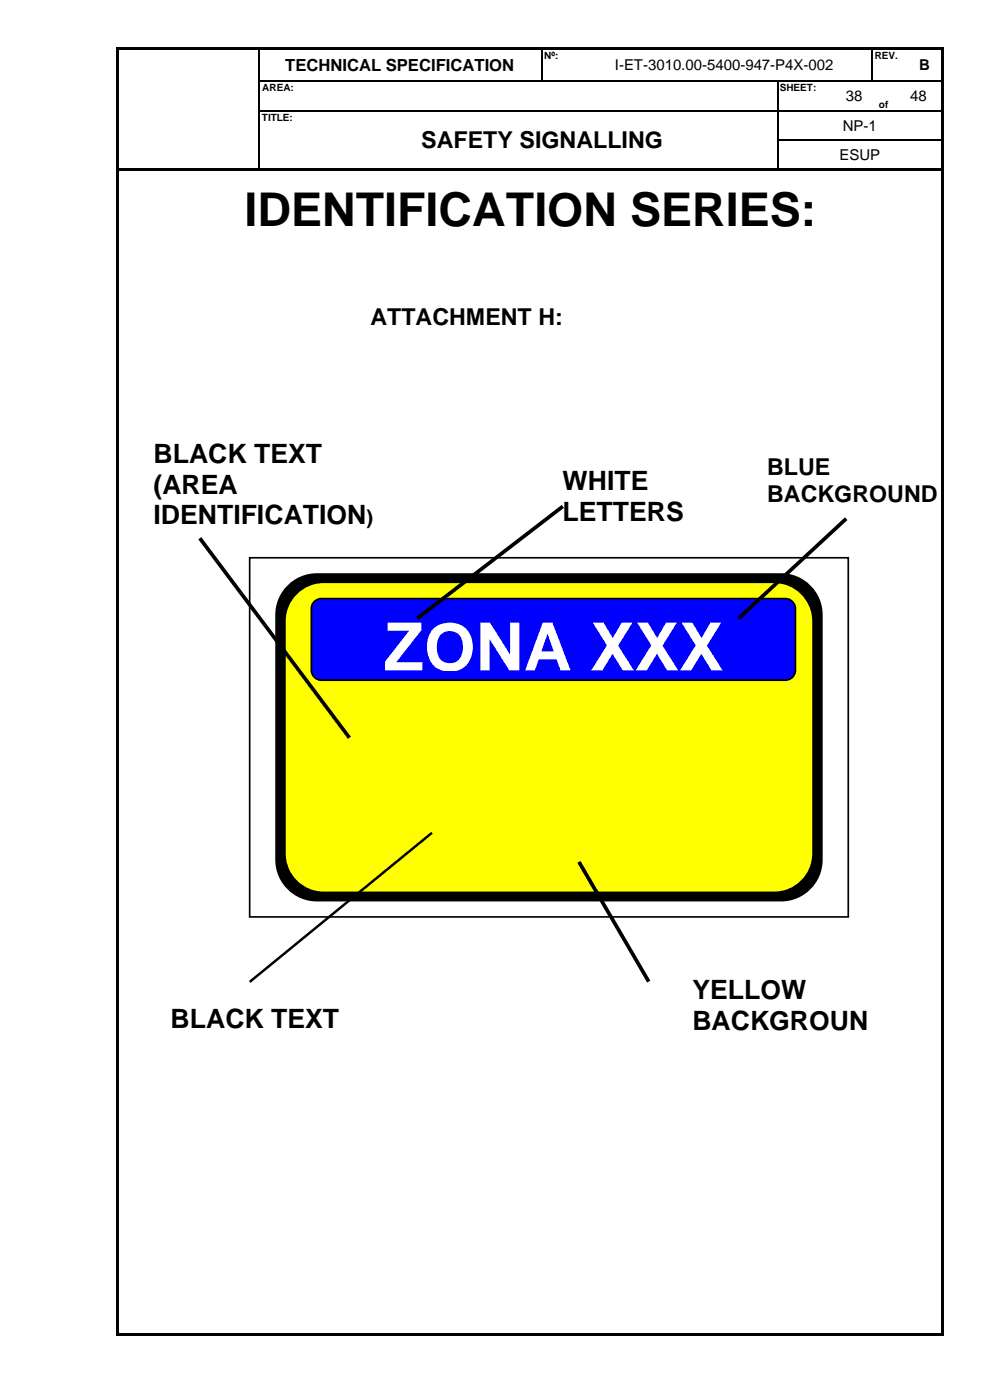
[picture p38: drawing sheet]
<svg xmlns="http://www.w3.org/2000/svg" width="210mm" height="297mm" viewBox="0 0 210 297" stroke-linecap="round" stroke-linejoin="round" font-family="sans-serif">
<defs><g id="words">
<text font-size="14.1" fill="#fff" x="81.3" y="142.2">ZONA XXX</text>
<text font-size="9.9" x="51.9" y="48">IDENTIFICATION SERIES:</text>
<g font-size="5.7">
<text x="32.6" y="98.2">BLACK TEXT</text>
<text x="32.6" y="104.7">(AREA</text>
<text x="119.4" y="104.1">WHITE</text>
<text x="32.6" y="111.2">IDENTIFICATION</text>
<text x="119.4" y="110.6">LETTERS</text>
<text x="146.9" y="212">YELLOW</text>
<text x="36.2" y="218.1">BLACK TEXT</text>
<text x="146.9" y="218.5">BACKGROUN</text>
</g>
<g font-size="4.9">
<text x="89.4" y="31.5">SAFETY SIGNALLING</text>
<text x="78.6" y="69">ATTACHMENT H:</text>
<text x="162.8" y="100.8">BLUE</text>
<text x="162.8" y="106.4">BACKGROUND</text>
</g>
<text font-size="4.2" x="77.8" y="111.2">)</text>
<text font-size="3.5" x="60.5" y="15">TECHNICAL SPECIFICATION</text>
<g font-size="3.2">
<text x="130.4" y="14.9">I-ET-3010.00-5400-947-P4X-002</text>
<text x="195" y="14.9">B</text>
<text x="179.4" y="21.4">38</text>
<text x="193.1" y="21.4">48</text>
<text x="178.8" y="27.7">NP-1</text>
<text x="178.1" y="34">ESUP</text>
</g>
<g font-size="2.1">
<text x="115.5" y="12.5">Nº:</text>
<text x="185.6" y="12.5">REV.</text>
<text x="55.7" y="19.3">AREA:</text>
<text x="165.4" y="19.3">SHEET:</text>
<text x="186.5" y="22.9">of</text>
<text x="55.5" y="25.6">TITLE:</text>
</g>
</g></defs>
<g fill="#000">
<path d="M24.7 10h.5v.5h-.5z" fill-rule="evenodd"/>
<path d="M24.7 10h.5v.5h-.5z" fill-rule="evenodd"/>
<path d="M24.7 10.5h.5v6.5h-.5z" fill-rule="evenodd"/>
<path d="M24.7 17h.5v.3h-.5z" fill-rule="evenodd"/>
<path d="M25.2 10h29.6v.5h-29.6z" fill-rule="evenodd"/>
<path d="M54.8 10h.5v.5h-.5z" fill-rule="evenodd"/>
<path d="M54.8 17h.3v.3h-.3z" fill-rule="evenodd"/>
<path d="M55.3 10h59.5v.5h-59.5z" fill-rule="evenodd"/>
<path d="M114.8 10h.6v.5h-.6z" fill-rule="evenodd"/>
<path d="M114.8 17h.3v.3h-.3z" fill-rule="evenodd"/>
<path d="M115.4 10h7.1v.5h-7.1z" fill-rule="evenodd"/>
<path d="M122.5 10h.5v.5h-.5z" fill-rule="evenodd"/>
<path d="M122.5 17h.2v.3h-.2z" fill-rule="evenodd"/>
<path d="M123 10h61.9v.5h-61.9z" fill-rule="evenodd"/>
<path d="M164.8 17.3h.3z" fill-rule="evenodd"/>
<path d="M164.8 17h.3v.3h-.3z" fill-rule="evenodd"/>
<path d="M177.5 17h.3v.3h-.3z" fill-rule="evenodd"/>
<path d="M184.9 10h.5v.5h-.5z" fill-rule="evenodd"/>
<path d="M184.9 17h.2v.3h-.2z" fill-rule="evenodd"/>
<path d="M185.1 17h.3v.3h-.3z" fill-rule="evenodd"/>
<path d="M185.4 10h7.1v.5h-7.1z" fill-rule="evenodd"/>
<path d="M190 17h.2v.3h-.2z" fill-rule="evenodd"/>
<path d="M192.5 10h.5v.5h-.5z" fill-rule="evenodd"/>
<path d="M192.5 17h.3v.3h-.3z" fill-rule="evenodd"/>
<path d="M193 10h6.8v.5h-6.8z" fill-rule="evenodd"/>
<path d="M199.8 10h.5v.5h-.5z" fill-rule="evenodd"/>
<path d="M199.8 10h.5v.5h-.5z" fill-rule="evenodd"/>
<path d="M199.8 10.5h.5v6.5h-.5z" fill-rule="evenodd"/>
<path d="M199.8 17h.5v.3h-.5z" fill-rule="evenodd"/>
<path d="M24.7 17.3h.5v6h-.5z" fill-rule="evenodd"/>
<path d="M24.7 23.3h.5v.3h-.5z" fill-rule="evenodd"/>
<path d="M24.7 23.6h.5v6h-.5z" fill-rule="evenodd"/>
<path d="M24.7 29.6h.5v.2h-.5z" fill-rule="evenodd"/>
<path d="M24.7 29.8h.5v6h-.5z" fill-rule="evenodd"/>
<path d="M24.7 35.8h.5v.5h-.5z" fill-rule="evenodd"/>
<path d="M25.2 35.8h29.6v.5h-29.6z" fill-rule="evenodd"/>
<path d="M54.8 23.3h.3v.3h-.3z" fill-rule="evenodd"/>
<path d="M54.8 29.6h.3v.2h-.3z" fill-rule="evenodd"/>
<path d="M54.8 35.8h.5v.5h-.5z" fill-rule="evenodd"/>
<path d="M55.3 35.8h10v.5h-10z" fill-rule="evenodd"/>
<path d="M65.3 23.3h.2v.3h-.2z" fill-rule="evenodd"/>
<path d="M65.3 35.8h.5v.5h-.5z" fill-rule="evenodd"/>
<path d="M65.8 35.8h99v.5h-99z" fill-rule="evenodd"/>
<path d="M164.8 23.3h.3v.3h-.3z" fill-rule="evenodd"/>
<path d="M164.8 29.6h.3v.2h-.3z" fill-rule="evenodd"/>
<path d="M164.8 35.8h.6v.5h-.6z" fill-rule="evenodd"/>
<path d="M165.4 35.8h34.4v.5h-34.4z" fill-rule="evenodd"/>
<path d="M177.5 23.3h.3v.3h-.3z" fill-rule="evenodd"/>
<path d="M185 23.3h.2v.3h-.2z" fill-rule="evenodd"/>
<path d="M190 23.3h.2v.3h-.2z" fill-rule="evenodd"/>
<path d="M199.8 17.3h.5v6h-.5z" fill-rule="evenodd"/>
<path d="M199.8 23.3h.5v.3h-.5z" fill-rule="evenodd"/>
<path d="M199.8 23.6h.5v6h-.5z" fill-rule="evenodd"/>
<path d="M199.8 29.6h.5v.2h-.5z" fill-rule="evenodd"/>
<path d="M199.8 29.8h.5v6h-.5z" fill-rule="evenodd"/>
<path d="M199.8 35.8h.5v.5h-.5z" fill-rule="evenodd"/>
<path d="M61.1 124.3a8.6 8.6 0 0 1 6.1-2.5h98.5a8.7 8.7 0 0 1 8.7 8.7v51.9a8.7 8.7 0 0 1-8.7 8.7h-98.5a8.7 8.7 0 0 1-8.6-8.7v-51.9a8.6 8.6 0 0 1 2.5-6.2z" fill-rule="evenodd"/>
<path d="M24.7 36.3h.5v246.6h-.5z" fill-rule="evenodd"/>
<path d="M24.7 282.9h.5v.5h-.5z" fill-rule="evenodd"/>
<path d="M24.7 282.9h.5v.5h-.5z" fill-rule="evenodd"/>
<path d="M25.2 282.9h174.6v.5h-174.6z" fill-rule="evenodd"/>
<path d="M199.8 36.3h.5v246.6h-.5z" fill-rule="evenodd"/>
<path d="M199.8 282.9h.5v.5h-.5z" fill-rule="evenodd"/>
<path d="M199.8 282.9h.5v.5h-.5z" fill-rule="evenodd"/>
</g>
<g fill="none" stroke="#000" stroke-width=".25">
<path d="M54.9 10.5v6.5M54.9 17.3v6M55.1 17.1h59.7M115 10.5v6.5M115.1 17.1h7.4M122.7 17.1h42.1M165 17.3v6M165.1 17.1h12.4M177.8 17.1h7.1M185 10.5v6.5M185.4 17.1h4.6M190.2 17.1h2.3"/>
<path d="M192.8 17.1h7M54.9 23.6v6M54.9 29.8v6M55.1 23.5h10.2M65.5 23.5h99.3M165 23.6v6M165 29.8v6M165.1 23.5h12.4M165.1 29.7h34.7M177.8 23.5h7.2M185.2 23.5h4.8M190.2 23.5h9.6"/>
</g>
<path d="M53 118.3h127v76.2h-127zM61.1 124.3a8.6 8.6 0 0 1 6.1-2.5h98.5a8.7 8.7 0 0 1 8.7 8.7v51.9a8.7 8.7 0 0 1-8.7 8.7h-98.5a8.7 8.7 0 0 1-8.6-8.7v-51.9a8.6 8.6 0 0 1 2.5-6.2z" fill="none" stroke="#000" stroke-width=".35"/>
<path d="M62.9 126a8.2 8.2 0 0 1 5.8-2.5h95.6a8.2 8.2 0 0 1 8.2 8.3v49.3a8.2 8.2 0 0 1-8.2 8.2h-95.6a8.2 8.2 0 0 1-8.3-8.2v-49.3a8.2 8.2 0 0 1 2.5-5.8z" fill-rule="evenodd" fill="#ff0"/>
<path d="M62.9 126a8.2 8.2 0 0 1 5.8-2.5h95.6a8.2 8.2 0 0 1 8.2 8.3v49.3a8.2 8.2 0 0 1-8.2 8.2h-95.6a8.2 8.2 0 0 1-8.3-8.2v-49.3a8.2 8.2 0 0 1 2.5-5.8z" fill="none" stroke="#000" stroke-width=".35"/>
<path d="M66.7 127.6l.9-.5 .6-.1h98.4a2.17 2.17 0 0 1 2.2 2.2v13a2.17 2.17 0 0 1-2.2 2.1h-98.4a2.17 2.17 0 0 1-2.2-2.1v-13l.1-.6z" fill-rule="evenodd" fill="#00f"/>
<path d="M66.7 127.6l.9-.5 .6-.1h98.4a2.17 2.17 0 0 1 2.2 2.2v13a2.17 2.17 0 0 1-2.2 2.1h-98.4a2.17 2.17 0 0 1-2.2-2.1v-13l.1-.6z" fill="none" stroke="#000" stroke-width=".35"/>
<path d="M42.4 114.2l31.7 42.3M119.4 107.4l-30.9 23.8M179.5 110l-22.8 21.2M122.8 182.9l14.8 25.4" fill="none" stroke="#000" stroke-width=".79" stroke-linecap="butt"/>
<path d="M91.7 176.7l-38.7 31.6" fill="none" stroke="#000" stroke-width=".53"/>
<use href="#words"/>
</svg>
